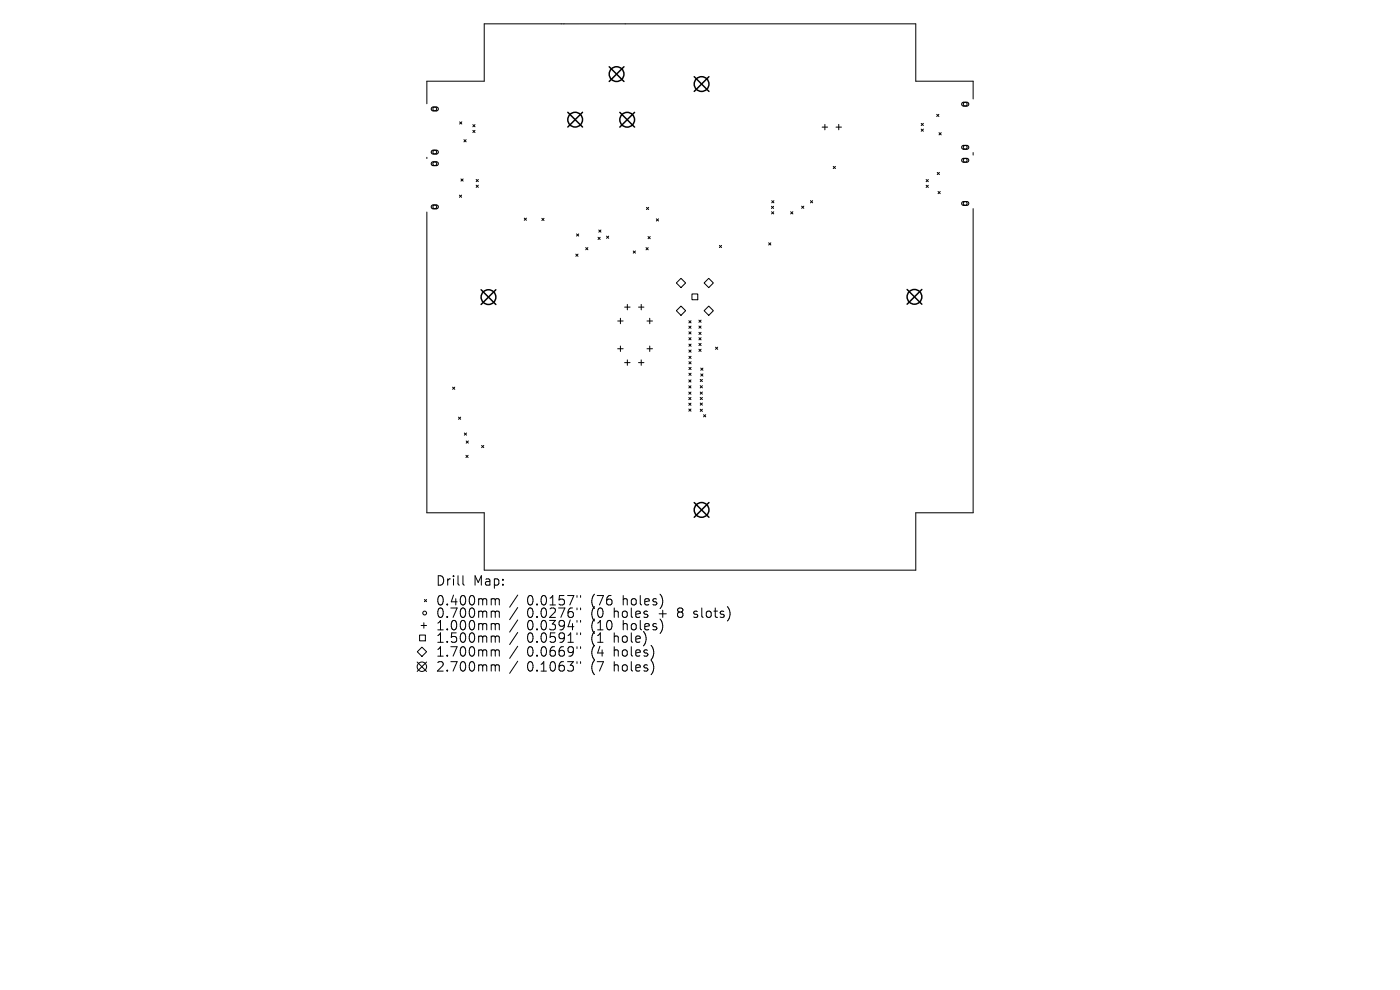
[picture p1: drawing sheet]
<svg xmlns="http://www.w3.org/2000/svg" width="297mm" height="210mm" viewBox="0 0 297 210" stroke-linecap="round" stroke-linejoin="round" font-family="sans-serif">
<defs><g id="words">
<g font-size="2.8">
<text x="92.5" y="124.5">Drill</text>
<text x="100.4" y="124.5">Map:</text>
<text x="92.5" y="128.7">0.400mm</text>
<text x="92.5" y="131.3">0.700mm</text>
<text x="111.7" y="128.7">0.0157&quot;</text>
<text x="111.7" y="131.3">0.0276&quot;</text>
<text x="125.4" y="128.7">(76</text>
<text x="125.4" y="131.3">(0</text>
<text x="130.2" y="131.3">holes</text>
<text x="132.1" y="128.7">holes)</text>
<text x="139.9" y="131.3">+</text>
<text x="144" y="131.3">8</text>
<text x="147.5" y="131.3">slots)</text>
<text x="92.5" y="133.9">1.000mm</text>
<text x="92.5" y="136.6">1.500mm</text>
<text x="111.7" y="133.9">0.0394&quot;</text>
<text x="111.7" y="136.6">0.0591&quot;</text>
<text x="125.4" y="133.9">(10</text>
<text x="125.4" y="136.6">(1</text>
<text x="130.2" y="136.6">hole)</text>
<text x="132.1" y="133.9">holes)</text>
<text x="92.5" y="139.5">1.700mm</text>
<text x="92.5" y="142.7">2.700mm</text>
<text x="111.7" y="139.5">0.0669&quot;</text>
<text x="111.7" y="142.7">0.1063&quot;</text>
<text x="125.4" y="139.5">(4</text>
<text x="125.4" y="142.7">(7</text>
<text x="130.2" y="139.5">holes)</text>
<text x="130.2" y="142.7">holes)</text>
</g>
</g></defs>
<g fill="none" stroke="#000" stroke-width=".21">
<path d="M90.6 33.4v.2M97.5 25.9l.5 .4M97.8 38l.5 .4M98 25.9l-.5 .4M98.3 38l-.5 .4M98.4 29.6l.5 .5M98.9 29.6l-.5 .5M100.3 26.4l.5 .5M100.3 27.7l.5 .4M100.8 26.4l-.5 .5M100.8 27.7l-.5 .4M101 38.1l.5 .4"/>
<path d="M101 39.3l.5 .5M101.5 38.1l-.5 .4M101.5 39.3l-.5 .5M174.4 27h1.2M175 26.4v1.1M176.8 35.3l.4 .5M177.2 35.3l-.4 .5M177.4 27h1.1M177.9 26.4v1.1M195.4 26.2l.5 .4M195.4 27.4l.5 .4M195.9 26.2l-.5 .4"/>
<path d="M195.9 27.4l-.5 .4M196.5 38.1l.4 .4M196.5 39.3l.4 .5M196.9 38.1l-.4 .4M196.9 39.3l-.4 .5M198.7 24.3l.5 .4M198.8 36.6l.5 .4M199.2 24.3l-.5 .4M199.2 28.1l.5 .5M199.3 36.6l-.5 .4M199.7 28.1l-.5 .5M206.4 21v-3.8h-12.1v-12.1h-91.6v12.1h-12.1v4.8"/>
<path d="M206.4 32.4v.5M97.5 41.4l.4 .5M97.9 41.4l-.4 .5M111.2 46.3l.5 .4M111.7 46.3l-.5 .4M115 46.3l.4 .5M115.4 46.3l-.4 .5M122.2 53.9l.4 .5M122.3 49.6l.5 .5M122.6 53.9l-.4 .5M122.8 49.6l-.5 .5M124.3 52.5l.4 .5"/>
<path d="M124.7 52.5l-.4 .5M126.9 50.3l.4 .5M127 48.8l.5 .4M127.3 50.3l-.4 .5M127.5 48.8l-.5 .4M128.7 50.1l.4 .5M129.1 50.1l-.4 .5M134.3 53.2l.5 .5M134.8 53.2l-.5 .5M137.1 52.5l.4 .5M137.1 44l.5 .5M137.5 50.2l.4 .4"/>
<path d="M137.5 52.5l-.4 .5M137.6 44l-.5 .5M137.9 50.2l-.4 .4M139.2 46.4l.5 .5M139.7 46.4l-.5 .5M152.6 52.1l.5 .4M153.1 52.1l-.5 .4M163.1 51.5l.4 .5M163.5 51.5l-.4 .5M163.7 43.8l.4 .4M163.7 44.9l.4 .5M163.7 42.6l.5 .4"/>
<path d="M164.1 43.8l-.4 .4M164.1 44.9l-.4 .5M164.2 42.6l-.5 .4M167.7 44.9l.5 .5M168.2 44.9l-.5 .5M170.1 43.7l.4 .5M170.5 43.7l-.4 .5M171.9 42.6l.5 .4M172.4 42.6l-.5 .4M199 40.6l.5 .5M199.5 40.6l-.5 .5M206.4 44.3v64.5h-12.1v12.1h-91.6v-12.1h-12.1v-63.8"/>
<path d="M131 68.1h1.2M131 74h1.2M131.6 67.5v1.2M131.6 73.4v1.2M132.5 65.1h1.2M132.5 76.9h1.2M133.1 64.6v1.1M133.1 76.3v1.2M135.5 65.1h1.1M135.5 76.9h1.1M136 64.6v1.1M136 76.3v1.2"/>
<path d="M137.3 68.1h1.1M137.3 74h1.1M137.8 67.5v1.2M137.8 73.4v1.2M143.5 60l1-1 1 1-1 1zM143.5 65.9l1-1 1 1-1 1zM146.1 68l.5 .5M146.1 69.2l.5 .4M146.1 70.4l.5 .5M146.1 71.6l.5 .5M146.1 73l.5 .5M146.1 74.2l.5 .5"/>
<path d="M146.1 75.6l.5 .4M146.1 76.7l.5 .5M146.1 77.9l.5 .5M146.1 79.2l.5 .4M146.6 68l-.5 .5M146.6 69.2l-.5 .4M146.6 70.4l-.5 .5M146.6 71.6l-.5 .5M146.6 73l-.5 .5M146.6 74.2l-.5 .5M146.6 75.6l-.5 .4M146.6 76.7l-.5 .5"/>
<path d="M146.6 77.9l-.5 .5M146.6 79.2l-.5 .4M146.8 62.4h1.2v1.2h-1.2zM148.3 67.9l.4 .5M148.3 69.2l.4 .4M148.3 70.5l.4 .5M148.3 71.6l.4 .5M148.3 72.8l.4 .5M148.3 74.1l.4 .4M148.7 78.1l.4 .4M148.7 79.3l.4 .5M148.7 67.9l-.4 .5"/>
<path d="M148.7 69.2l-.4 .4M148.7 70.5l-.4 .5M148.7 71.6l-.4 .5M148.7 72.8l-.4 .5M148.7 74.1l-.4 .4M149.1 78.1l-.4 .4M149.1 79.3l-.4 .5M149.4 60l1-1 .9 1-.9 1zM150.4 64.9l.9 1-.9 1-1-1zM151.8 73.6l.5 .5M152.3 73.6l-.5 .5M96 82.1l.5 .5"/>
<path d="M96.5 82.1l-.5 .5M97.3 88.5l.4 .5M97.7 88.5l-.4 .5M98.5 91.9l.5 .4M98.8 96.6l.5 .5M98.9 93.5l.5 .5M99 91.9l-.5 .4M99.3 96.6l-.5 .5M99.4 93.5l-.5 .5M102.2 94.5l.4 .5M102.6 94.5l-.4 .5M146.1 84.3l.5 .5"/>
<path d="M146.1 80.6l.5 .4M146.1 81.8l.5 .5M146.1 83.2l.5 .4M146.1 85.5l.5 .5M146.1 86.8l.5 .4M146.6 80.6l-.5 .4M146.6 81.8l-.5 .5M146.6 83.2l-.5 .4M146.6 84.3l-.5 .5M146.6 85.5l-.5 .5M146.6 86.8l-.5 .4M148.5 80.5l.5 .4"/>
<path d="M148.5 81.8l.5 .5M148.5 83.2l.5 .4M148.5 84.3l.5 .5M148.5 85.5l.5 .5M148.5 86.8l.5 .5M149 84.3l-.5 .5M149 80.5l-.5 .4M149 81.8l-.5 .5M149 83.2l-.5 .4M149 85.5l-.5 .5M149 86.8l-.5 .5M149.3 88l.4 .4"/>
<path d="M149.7 88l-.4 .4M88.5 138.3l1-1 1 1-1 .9zM89 134.7h1.2v1.2h-1.2zM89.3 132.7h1.2M89.9 132.1v1.2M90 127.2l.5 .4M90.5 127.2l-.5 .4M98.2 122.1v1.7l.3 .3M104.8 127l.3 .3M104.8 129.6l.3 .3M104.8 132.3l.3 .3M104.8 134.9l.3 .3"/>
<path d="M104.8 137.9l.3 .2M105.1 127.3v1M105.1 129.9v1.1M105.1 132.6v1M105.1 135.2v1M105.1 138.1v1.1M105.1 127.3l.3-.3 .4 .1 .1 1.2M105.1 129.9l.3-.3 .4 .1 .1 1.3M105.1 132.6l.3-.3 .4 .1 .1 1.2M105.1 135.2l.3-.3 .4 .1 .1 1.2M105.1 138.1l.3-.2h.4l.1 1.3M109.8 126.2l-1.7 2.6"/>
<path d="M109.8 128.9l-1.7 2.5M109.8 131.5l-1.7 2.6M109.8 134.2l-1.7 2.5M109.8 137.1l-1.7 2.6M122.4 126.3v.4M122.4 129v.4M122.4 131.6v.4M122.4 134.2v.4M122.4 137.2v.4M123.2 126.3v.4M123.2 129v.4M123.2 131.6v.4"/>
<path d="M123.2 134.2v.4M123.2 137.2v.4M138.6 137.8v1.3M140.5 126.9v1.3M140.5 132.2v1.3M88.5 140.4l2 2M90.5 140.4l-2 2M104.8 141l.3 .3M105.1 141.3v1.1M105.1 141.3l.3-.3 .4 .1 .1 1.3M109.8 140.3l-1.7 2.5M122.4 140.4v.3"/>
<path d="M123.2 140.4v.3M138.6 140.9v1.4"/>
<circle cx="92.2" cy="32.3" r=".41"/>
<circle cx="92.2" cy="34.7" r=".41"/>
<circle cx="92.2" cy="23.1" r=".41"/>
<circle cx="204.8" cy="31.3" r=".41"/>
<circle cx="204.8" cy="34" r=".41"/>
<circle cx="204.8" cy="22.1" r=".41"/>
<circle cx="92.2" cy="43.9" r=".41"/>
<circle cx="204.8" cy="43.2" r=".41"/>
<circle cx="90.1" cy="130" r=".41"/>
<circle cx="89.5" cy="141.4" r="1"/>
</g>
<path d="M91.6 22.8l1.1-.1 .2 .2 .1 .3-.3 .3h-.9l-.3-.3zM91.6 32l1.1-.1 .2 .2 .1 .3-.3 .3h-.9l-.3-.3zM91.6 34.4l1.1-.1 .2 .2 .1 .3-.3 .3h-.9l-.3-.3zM204.1 21.8l1.1-.1 .3 .2v.3l-.3 .3h-.9l-.3-.3zM204.1 31l1.1-.1 .3 .1v.4l-.3 .2h-.9l-.3-.2zM204.1 33.7l1.1-.1 .3 .2v.3l-.3 .3h-.9l-.3-.3zM91.6 43.6l1.1-.1 .2 .2 .1 .3-.3 .3h-.9l-.3-.3zM204.1 42.9l1.1-.1 .3 .2v.3l-.3 .3h-.9l-.3-.3z" fill="none" stroke="#000" stroke-width=".23"/>
<g fill="none" stroke="#000" stroke-width=".31">
<path d="M129.2 14.2l3.2 3.1M132.4 14.2l-3.2 3.1M147.3 16.3l3.1 3.1M150.4 16.3l-3.1 3.1M120.5 23.8l3.1 3.1M123.6 23.8l-3.1 3.1M131.5 23.8l3.1 3.2M134.6 23.8l-3.1 3.2M102.1 61.5l3.1 3.1M105.2 61.5l-3.1 3.1M192.4 61.4l3.2 3.1M195.6 61.4l-3.2 3.1"/>
<path d="M147.3 106.6l3.1 3.1M150.4 106.6l-3.1 3.1"/>
<circle cx="130.8" cy="15.7" r="1.56"/>
<circle cx="148.8" cy="17.8" r="1.56"/>
<circle cx="122" cy="25.4" r="1.56"/>
<circle cx="133.1" cy="25.4" r="1.56"/>
<circle cx="103.6" cy="63" r="1.56"/>
<circle cx="194" cy="63" r="1.56"/>
<circle cx="148.8" cy="108.2" r="1.56"/>
</g>
<use href="#words"/>
</svg>
